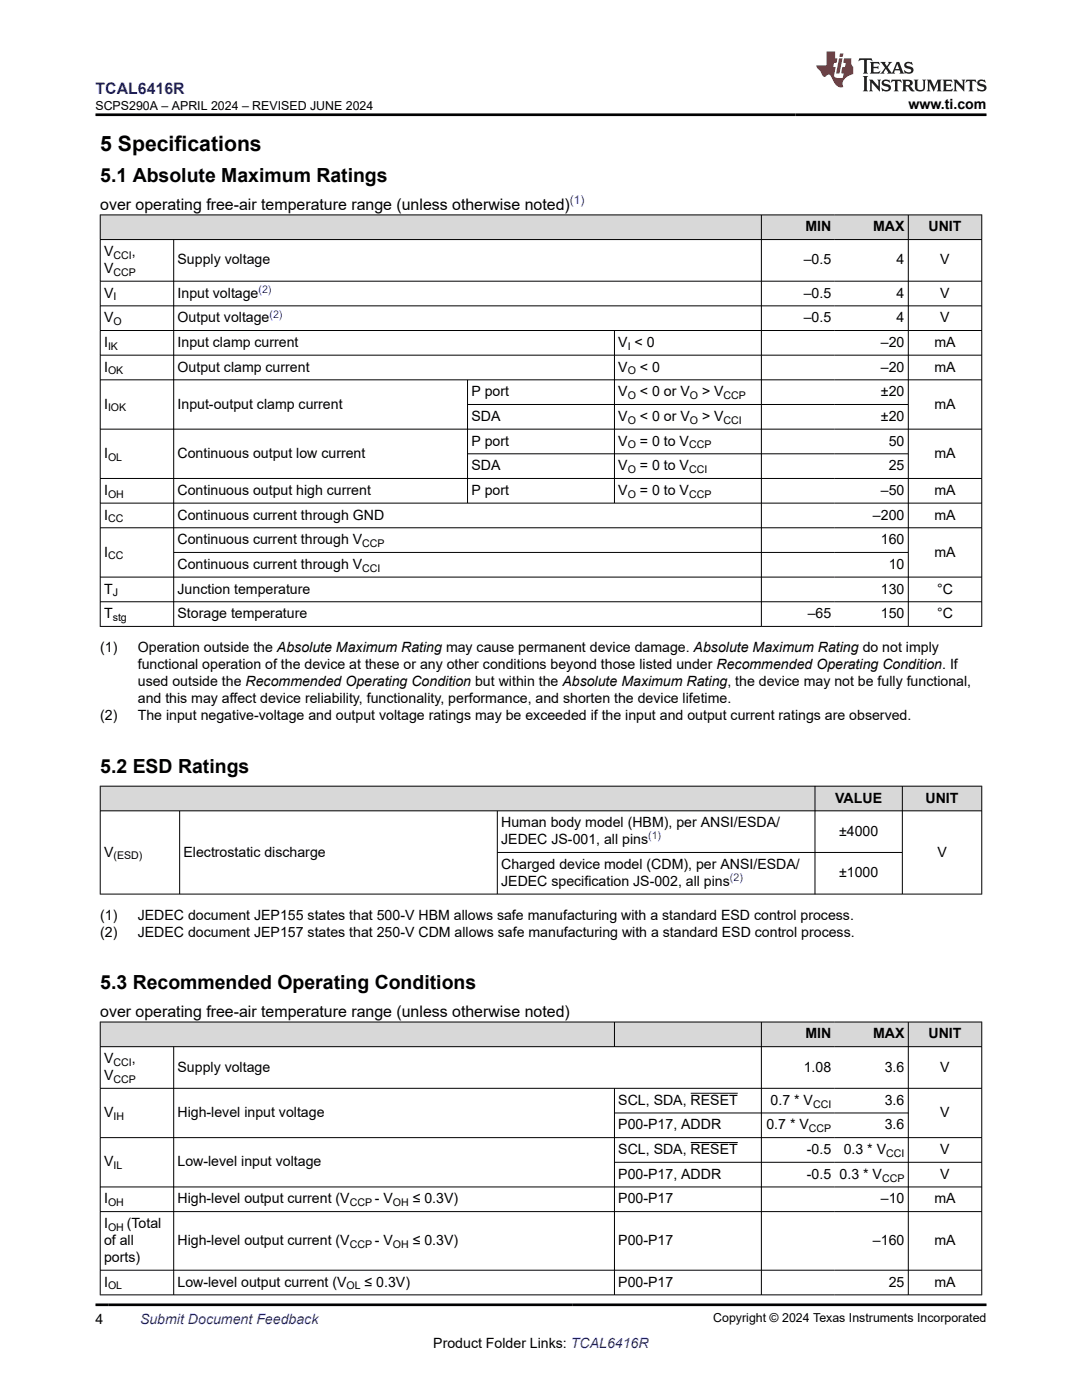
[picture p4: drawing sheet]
<svg xmlns="http://www.w3.org/2000/svg" width="216mm" height="279mm" viewBox="0 0 216 279" stroke-linecap="round" stroke-linejoin="round" font-family="sans-serif">
<defs><g id="words">
<text font-size="4.2" x="20" y="30.2">5 Specifications</text>
<g font-size="3.9">
<text x="20" y="36.4">5.1 Absolute Maximum Ratings</text>
<text x="20" y="154.2">5.2 ESD Ratings</text>
<text x="20" y="197.5">5.3 Recommended Operating Conditions</text>
</g>
<text font-size="3.2" fill="#00f" x="19.1" y="18.7">TCAL6416R</text>
<g font-size="3.2">
<text x="20" y="41.8">over operating free-air temperature range (unless otherwise noted)</text>
<text x="20" y="202.9">over operating free-air temperature range (unless otherwise noted)</text>
</g>
<g font-size="2.8">
<text x="181.3" y="21.8">www.ti.com</text>
<text x="160.7" y="46.2">MIN</text>
<text x="174.2" y="46.2">MAX</text>
<text x="185.3" y="46.2">UNIT</text>
<text x="20.8" y="51.1">V</text>
<text x="26.3" y="51.1">,</text>
<text x="35.4" y="52.8">Supply voltage</text>
<text x="160.4" y="52.8">–0.5</text>
<text x="178.9" y="52.8">4</text>
<text x="187.6" y="52.8">V</text>
<text x="20.8" y="54.5">V</text>
<text x="20.8" y="59.4">V</text>
<text x="35.4" y="59.4">Input voltage</text>
<text x="160.4" y="59.4">–0.5</text>
<text x="178.9" y="59.4">4</text>
<text x="187.6" y="59.4">V</text>
<text x="20.8" y="64.3">V</text>
<text x="35.4" y="64.3">Output voltage</text>
<text x="160.4" y="64.3">–0.5</text>
<text x="178.9" y="64.3">4</text>
<text x="187.6" y="64.3">V</text>
<text x="20.8" y="69.2">I</text>
<text x="35.4" y="69.2">Input clamp current</text>
<text x="123.4" y="69.2">V &lt; 0</text>
<text x="175.8" y="69.2">–20</text>
<text x="186.5" y="69.2">mA</text>
<text x="20.8" y="74.2">I</text>
<text x="35.4" y="74.2">Output clamp current</text>
<text x="123.4" y="74.2">V</text>
<text x="127.7" y="74.2">&lt; 0</text>
<text x="175.8" y="74.2">–20</text>
<text x="186.5" y="74.2">mA</text>
<text x="20.8" y="81.5">I</text>
<text x="35.4" y="81.5">Input-output clamp current</text>
<text x="94.1" y="79.1">P port</text>
<text x="94.1" y="84">SDA</text>
<text x="123.4" y="79.1">V</text>
<text x="123.4" y="84">V</text>
<text x="127.7" y="79.1">&lt; 0 or V</text>
<text x="127.7" y="84">&lt; 0 or V</text>
<text x="140.1" y="79.1">&gt; V</text>
<text x="140.1" y="84">&gt; V</text>
<text x="175.8" y="79.1">±20</text>
<text x="175.8" y="84">±20</text>
<text x="186.5" y="81.5">mA</text>
<text x="94.1" y="88.9">P port</text>
<text x="123.4" y="88.9">V</text>
<text x="127.7" y="88.9">= 0 to V</text>
<text x="177.3" y="88.9">50</text>
<text x="20.8" y="91.4">I</text>
<text x="35.4" y="91.4">Continuous output low current</text>
<text x="94.1" y="93.8">SDA</text>
<text x="123.4" y="93.8">V</text>
<text x="127.7" y="93.8">= 0 to V</text>
<text x="177.3" y="93.8">25</text>
<text x="186.5" y="91.4">mA</text>
<text x="20.8" y="98.8">I</text>
<text x="35.4" y="98.8">Continuous output high current</text>
<text x="94.1" y="98.8">P port</text>
<text x="123.4" y="98.8">V</text>
<text x="127.7" y="98.8">= 0 to V</text>
<text x="175.8" y="98.8">–50</text>
<text x="186.5" y="98.8">mA</text>
<text x="20.8" y="103.7">I</text>
<text x="35.4" y="103.7">Continuous current through GND</text>
<text x="174.2" y="103.7">–200</text>
<text x="186.5" y="103.7">mA</text>
<text x="20.8" y="111.1">I</text>
<text x="35.4" y="108.6">Continuous current through V</text>
<text x="35.4" y="113.5">Continuous current through V</text>
<text x="175.8" y="108.6">160</text>
<text x="177.3" y="113.5">10</text>
<text x="186.5" y="111.1">mA</text>
<text x="20.8" y="118.4">T</text>
<text x="35.4" y="118.4">Junction temperature</text>
<text x="175.8" y="118.4">130</text>
<text x="187" y="118.4">°C</text>
<text x="20.8" y="123.4">T</text>
<text x="35.4" y="123.4">Storage temperature</text>
<text x="161.2" y="123.4">–65</text>
<text x="175.8" y="123.4">150</text>
<text x="187" y="123.4">°C</text>
<text x="20" y="130.2">(1)</text>
<text x="27.5" y="130.2">Operation outside the Absolute Maximum Rating may cause permanent device damage. Absolute Maximum Rating do not imply</text>
<text x="27.5" y="133.6">functional operation of the device at these or any other conditions beyond those listed under Recommended Operating Condition. If</text>
<text x="27.5" y="136.9">used outside the Recommended Operating Condition but within the Absolute Maximum Rating, the device may not be fully functional,</text>
<text x="20" y="143.7">(2)</text>
<text x="27.5" y="143.7">The input negative-voltage and output voltage ratings may be exceeded if the input and output current ratings are observed.</text>
<text x="27.5" y="140.3">and this may affect device reliability, functionality, performance, and shorten the device lifetime.</text>
<text x="166.7" y="160.2">VALUE</text>
<text x="184.7" y="160.2">UNIT</text>
<text x="100" y="165.1">Human body model (HBM), per ANSI/ESDA/</text>
<text x="167.4" y="166.8">±4000</text>
<text x="20.8" y="170.9">V</text>
<text x="36.6" y="170.9">Electrostatic discharge</text>
<text x="100" y="168.5">JEDEC JS-001, all pins</text>
<text x="100" y="173.4">Charged device model (CDM), per ANSI/ESDA/</text>
<text x="187" y="170.9">V</text>
<text x="100" y="176.8">JEDEC specification JS-002, all pins</text>
<text x="167.4" y="175.1">±1000</text>
<text x="20" y="183.6">(1)</text>
<text x="27.5" y="183.6">JEDEC document JEP155 states that 500-V HBM allows safe manufacturing with a standard ESD control process.</text>
<text x="20" y="187">(2)</text>
<text x="27.5" y="187">JEDEC document JEP157 states that 250-V CDM allows safe manufacturing with a standard ESD control process.</text>
<text x="160.7" y="207.2">MIN</text>
<text x="174.2" y="207.2">MAX</text>
<text x="185.3" y="207.2">UNIT</text>
<text x="20.8" y="215.5">V</text>
<text x="20.8" y="212.2">V</text>
<text x="26.3" y="212.2">,</text>
<text x="35.4" y="213.9">Supply voltage</text>
<text x="160.4" y="213.9">1.08</text>
<text x="176.6" y="213.9">3.6</text>
<text x="187.6" y="213.9">V</text>
<text x="123.4" y="220.5">SCL, SDA, RESET</text>
<text x="153.8" y="220.5">0.7 * V</text>
<text x="176.6" y="220.5">3.6</text>
<text x="20.8" y="222.9">V</text>
<text x="35.4" y="222.9">High-level input voltage</text>
<text x="123.4" y="225.4">P00-P17, ADDR</text>
<text x="152.9" y="225.4">0.7 * V</text>
<text x="176.6" y="225.4">3.6</text>
<text x="187.6" y="222.9">V</text>
<text x="20.8" y="232.8">V</text>
<text x="35.4" y="232.8">Low-level input voltage</text>
<text x="123.4" y="230.3">SCL, SDA, RESET</text>
<text x="161" y="230.3">-0.5</text>
<text x="168.4" y="230.3">0.3 * V</text>
<text x="187.6" y="230.3">V</text>
<text x="123.4" y="235.2">P00-P17, ADDR</text>
<text x="161" y="235.2">-0.5</text>
<text x="167.5" y="235.2">0.3 * V</text>
<text x="187.6" y="235.2">V</text>
<text x="20.8" y="240.2">I</text>
<text x="20.8" y="245.1">I</text>
<text x="25.3" y="245.1">(Total</text>
<text x="35.4" y="240.2">High-level output current (V</text>
<text x="74.8" y="240.2">- V</text>
<text x="82.4" y="240.2">≤ 0.3V)</text>
<text x="123.4" y="240.2">P00-P17</text>
<text x="175.8" y="240.2">–10</text>
<text x="186.5" y="240.2">mA</text>
<text x="20.8" y="248.5">of all</text>
<text x="20.8" y="251.8">ports)</text>
<text x="35.4" y="248.5">High-level output current (V</text>
<text x="74.8" y="248.5">- V</text>
<text x="82.4" y="248.5">≤ 0.3V)</text>
<text x="123.4" y="248.5">P00-P17</text>
<text x="174.2" y="248.5">–160</text>
<text x="186.5" y="248.5">mA</text>
<text x="20.8" y="256.8">I</text>
<text x="35.4" y="256.8">Low-level output current (V</text>
<text x="72.8" y="256.8">≤ 0.3V)</text>
<text x="123.4" y="256.8">P00-P17</text>
<text x="177.3" y="256.8">25</text>
<text x="186.5" y="256.8">mA</text>
<text x="19.1" y="264.2">4</text>
<text x="86.5" y="269">Product Folder Links: TCAL6416R</text>
</g>
<text font-size="2.8" fill="#00f" x="27.9" y="264.2">Submit Document Feedback</text>
<g font-size="2.5">
<text x="19.1" y="21.9">SCPS290A – APRIL 2024 – REVISED JUNE 2024</text>
<text x="142.3" y="263.9">Copyright © 2024 Texas Instruments Incorporated</text>
</g>
<text font-size="2.4" fill="#00f" x="113.7" y="40.8">(1)</text>
<g font-size="2.1">
<text x="22.6" y="51.6">CCI</text>
<text x="22.6" y="60">I</text>
<text x="22.7" y="55">CCP</text>
<text x="22.6" y="64.9">O</text>
<text x="21.6" y="69.8">IK</text>
<text x="125.3" y="69.8">I</text>
<text x="21.6" y="74.7">OK</text>
<text x="125.3" y="74.7">O</text>
<text x="21.6" y="82.1">IOK</text>
<text x="125.3" y="79.6">O</text>
<text x="137.6" y="79.6">O</text>
<text x="144.4" y="79.6">CCP</text>
<text x="125.3" y="84.6">O</text>
<text x="125.3" y="89.5">O</text>
<text x="137.5" y="89.5">CCP</text>
<text x="137.6" y="84.6">O</text>
<text x="144.4" y="84.6">CCI</text>
<text x="21.6" y="91.9">OL</text>
<text x="125.3" y="94.4">O</text>
<text x="137.5" y="94.4">CCI</text>
<text x="21.6" y="99.3">OH</text>
<text x="125.3" y="99.3">O</text>
<text x="137.5" y="99.3">CCP</text>
<text x="21.6" y="104.2">CC</text>
<text x="21.6" y="111.6">CC</text>
<text x="72.3" y="109.2">CCP</text>
<text x="22.5" y="119">J</text>
<text x="72.3" y="114.1">CCI</text>
<text x="22.5" y="123.9">stg</text>
<text x="22.6" y="171.5">(ESD)</text>
<text x="22.6" y="212.7">CCI</text>
<text x="22.7" y="216.1">CCP</text>
<text x="162.2" y="221">CCI</text>
<text x="22.6" y="223.5">IH</text>
<text x="161.4" y="226">CCP</text>
<text x="22.6" y="233.3">IL</text>
<text x="176.8" y="230.9">CCI</text>
<text x="176" y="235.8">CCP</text>
<text x="21.6" y="240.7">OH</text>
<text x="21.6" y="245.6">OH</text>
<text x="69.8" y="240.7">CCP</text>
<text x="78.4" y="240.7">OH</text>
<text x="69.8" y="249">CCP</text>
<text x="78.4" y="249">OH</text>
<text x="21.6" y="257.3">OL</text>
<text x="69.2" y="257.3">OL</text>
</g>
<g font-size="2.1" fill="#00f">
<text x="51.6" y="58.5">(2)</text>
<text x="53.8" y="63.4">(2)</text>
<text x="129.3" y="167.5">(1)</text>
<text x="145.6" y="175.8">(2)</text>
</g>
</g></defs>
<g fill="#d8d8d8">
<path d="M20 42.9h175.9v4.9h-175.9z" fill-rule="evenodd"/>
<path d="M20.1 43h131.8v4.7h-131.8z" fill-rule="evenodd"/>
<path d="M152 43h14.6v4.7h-14.6z" fill-rule="evenodd"/>
<path d="M166.6 43h14.6v4.7h-14.6z" fill-rule="evenodd"/>
<path d="M181.3 43h14.5v4.7h-14.5z" fill-rule="evenodd"/>
</g>
<g fill="none" stroke="#000" stroke-width=".2">
<path d="M19.9 42.9h176.1M19.9 47.8h176.1M19.9 56.1h176.1M20 42.8v82.3M34.7 47.8v77.3M151.9 42.8v82.3M181.2 42.8v82.3M195.9 42.8v82.3M19.9 61h176.1M19.9 66h176.1M19.9 70.9h176.1M19.9 75.8h176.1"/>
<path d="M93.3 75.8v24.7M122.6 66v34.5M19.9 85.6h176.1M19.9 95.5h176.1M93.3 80.7h88M93.3 90.6h88M19.9 100.4h176.1M19.9 105.3h176.1M19.9 115.2h176.1M34.7 110.3h146.6M19.9 120.1h176.1M19.9 125h176.1"/>
</g>
<g fill="#d8d8d8">
<path d="M20 156.9h175.9v4.9h-175.9z" fill-rule="evenodd"/>
<path d="M20.1 157h142.5v4.8h-142.5z" fill-rule="evenodd"/>
<path d="M162.7 157h17.3v4.8h-17.3z" fill-rule="evenodd"/>
<path d="M180.1 157h15.7v4.8h-15.7z" fill-rule="evenodd"/>
</g>
<path d="M19.9 156.9h176.1M20 156.8v21.7M162.6 156.8v21.7M180.1 156.8v21.7M195.9 156.8v21.7M19.9 161.8h176.1M19.9 178.4h176.1M35.8 161.8v16.7M99.2 161.8v16.7M99.2 170.1h80.9" fill="none" stroke="#000" stroke-width=".2"/>
<g fill="#d8d8d8">
<path d="M20 204h175.9v4.9h-175.9z" fill-rule="evenodd"/>
<path d="M20.1 204h102.4v4.8h-102.4z" fill-rule="evenodd"/>
<path d="M122.7 204h29.2v4.8h-29.2z" fill-rule="evenodd"/>
<path d="M152 204h14.6v4.8h-14.6z" fill-rule="evenodd"/>
<path d="M166.6 204h14.6v4.8h-14.6z" fill-rule="evenodd"/>
<path d="M181.3 204h14.5v4.8h-14.5z" fill-rule="evenodd"/>
</g>
<g fill="none" stroke="#000" stroke-width=".2">
<path d="M19.9 204h176.1M19.9 208.9h176.1M19.9 217.2h176.1M20 203.9v54.6M34.7 208.9v49.6M122.6 203.9v5.1M122.6 217.2v41.3M137.8 218.2h9.4M151.9 203.9v54.6M181.2 203.9v54.6M195.9 203.9v54.6M19.9 227h176.1"/>
<path d="M122.6 222.1h58.7M122.6 232h73.4M137.8 228h9.4M196 236.9h-176.1M19.9 241.8h176.1M19.9 253.5h176.1M19.9 258.4h176.1"/>
</g>
<path d="M171.5 11.6l-.2 .6 .5-.2h.6v.1v2.2l-.2 .4h1l-.2-.4v-2.2v-.1h.5l.6 .2-.2-.6zM173.6 12.4l.2 .3v1.6l-.2 .4h1.9l.1-.6a1.08 1.08 0 0 1-1.3 .2v-.7h.6l.4 .2v-.7l-.4 .2h-.6v-.5l.2-.2a1 1 0 0 1 1 .3l-.1-.5zM175.7 12.4l.9 1.1-1 1.2h.9l-.2-.2 .5-.8 .4 .8-.2 .2h1.6l-.2-.2 .2-.5h.9l.1 .5-.1 .2h.9l-.2-.4-.8-1.9h-.5l-.9 2.1-.9-1.1 .9-1h-.8l.2 .2-.4 .6-.4-.6 .2-.2zM179 12.8l.4 1h-.7zM180.7 12.5a.65 .65 0 0 0-.2 .7 .65 .65 0 0 0 .6 .5l.6 .1 .1 .3a.79 .79 0 0 1-.7 .4 .79 .79 0 0 1-.7-.5l.1 .7 .2-.1a.93 .93 0 0 0 1.1 0 .93 .93 0 0 0 .4-.9 1.46 1.46 0 0 0-1.2-.6l-.1-.3a1.09 1.09 0 0 1 1.2 .2l-.2-.6-.1 .1-.5-.2zM172.2 15.2l.2 .4v2.2l-.2 .4h1l-.2-.4v-2.2l.2-.4zM173.4 15.9l.2 .4v1.5l-.2 .4h.8l-.3-.4 .1-1.3 1.6 1.8v-2l.2-.4h-.7l.1 .2 .1 1.1-1.2-1.3zM176.2 16a.65 .65 0 0 0-.2 .8 .65 .65 0 0 0 .6 .4l.6 .2 .1 .2a.79 .79 0 0 1-.7 .4 .79 .79 0 0 1-.7-.5l.1 .7 .2-.1a.93 .93 0 0 0 1.1 .1 .93 .93 0 0 0 .4-1 1.46 1.46 0 0 0-1.2-.5l-.1-.4a1.09 1.09 0 0 1 1.2 .2l-.1-.6-.2 .1-.5-.1zM177.9 15.9l-.1 .6a.63 .63 0 0 1 .8-.3v1.6l-.3 .4h1l-.2-.4v-1.6a.66 .66 0 0 1 .8 .3l-.1-.6zM180 15.9l.2 .4v1.5l-.2 .4h1l-.2-.2-.1-.7h.5l.1 .2a.79 .79 0 0 0 1.2 .6l-1-.9a.61 .61 0 0 0 .6-.6 .61 .61 0 0 0-.5-.7zM180.8 16.2h.1a.47 .47 0 0 1 .5 .1 .47 .47 0 0 1 .1 .5l-.1 .1-.7 .1zM182.3 15.9l.2 .2a2.27 2.27 0 0 0 .4 2 1.04 1.04 0 0 0 1.7-.7v-1.3l.2-.2h-.8l.2 .4v1.1a.6 .6 0 0 1-.6 .6 .6 .6 0 0 1-.6-.6v-1.1l.3-.4zM184.9 15.9l.2 .4v1.5l-.2 .4h.8l-.3-.4v-1.4l.9 1.9 .9-1.9v1.4l-.3 .4h1l-.2-.4v-1.5l.2-.4h-.8l-.7 1.5-.6-1.5zM188.1 15.9l.2 .4v1.5l-.2 .4h1.9l.1-.6a1.09 1.09 0 0 1-1.3 .2v-.7h.6l.4 .2v-.6l-.4 .2h-.6v-.6l.2-.1a1.01 1.01 0 0 1 1 .3l-.1-.6zM190.2 15.9l.3 .4v1.5l-.3 .4h.8l-.2-.4v-1.3l1.6 1.8v-2l.2-.4h-.7l.2 .2v1.1l-1.2-1.3zM192.8 15.9l-.1 .6a.63 .63 0 0 1 .8-.3v1.6l-.3 .4h1l-.2-.4v-1.6a.66 .66 0 0 1 .8 .3l-.1-.6zM195.2 16a.65 .65 0 0 0-.2 .8 .65 .65 0 0 0 .6 .4l.6 .2 .2 .2a.79 .79 0 0 1-.7 .4 .79 .79 0 0 1-.7-.5l.1 .7 .2-.1a.93 .93 0 0 0 1 .1 .93 .93 0 0 0 .5-1 1.46 1.46 0 0 0-1.3-.5v-.4a1.09 1.09 0 0 1 1.2 .2l-.2-.6-.2 .1-.5-.1z" fill="#231f20"/>
<path d="M164.9 10.3v2.7h-2l.1 .4 .8 1a.95 .95 0 0 0 1 .9 .59 .59 0 0 1 .5-.4 .59 .59 0 0 1 .5 .3l.4 .8a1.59 1.59 0 0 0 2.1 1.4 1.61 1.61 0 0 1 1-2.3l1-.3-.1-1.5a1.59 1.59 0 0 1-.3-1.7h-1.5l-.2 .9h.6l-.2 .9h-.5l-.2 .9v.3l.4 .1-.1 .9h-.7a.73 .73 0 0 1-1-.7l.3-1.5h-.5l.1-.9h.5l.2-.9h-.5v-1.3zM167.4 11.6l-.6 3.1h.7l.6-3.1zM167.6 10.7l-.1 .6h.7l.1-.6z" fill="#ed1c24"/>
<path d="M19.1 22.9h177.8M19.1 260.4h177.8" fill="none" stroke="#000" stroke-width=".53"/>
<use href="#words"/>
</svg>
